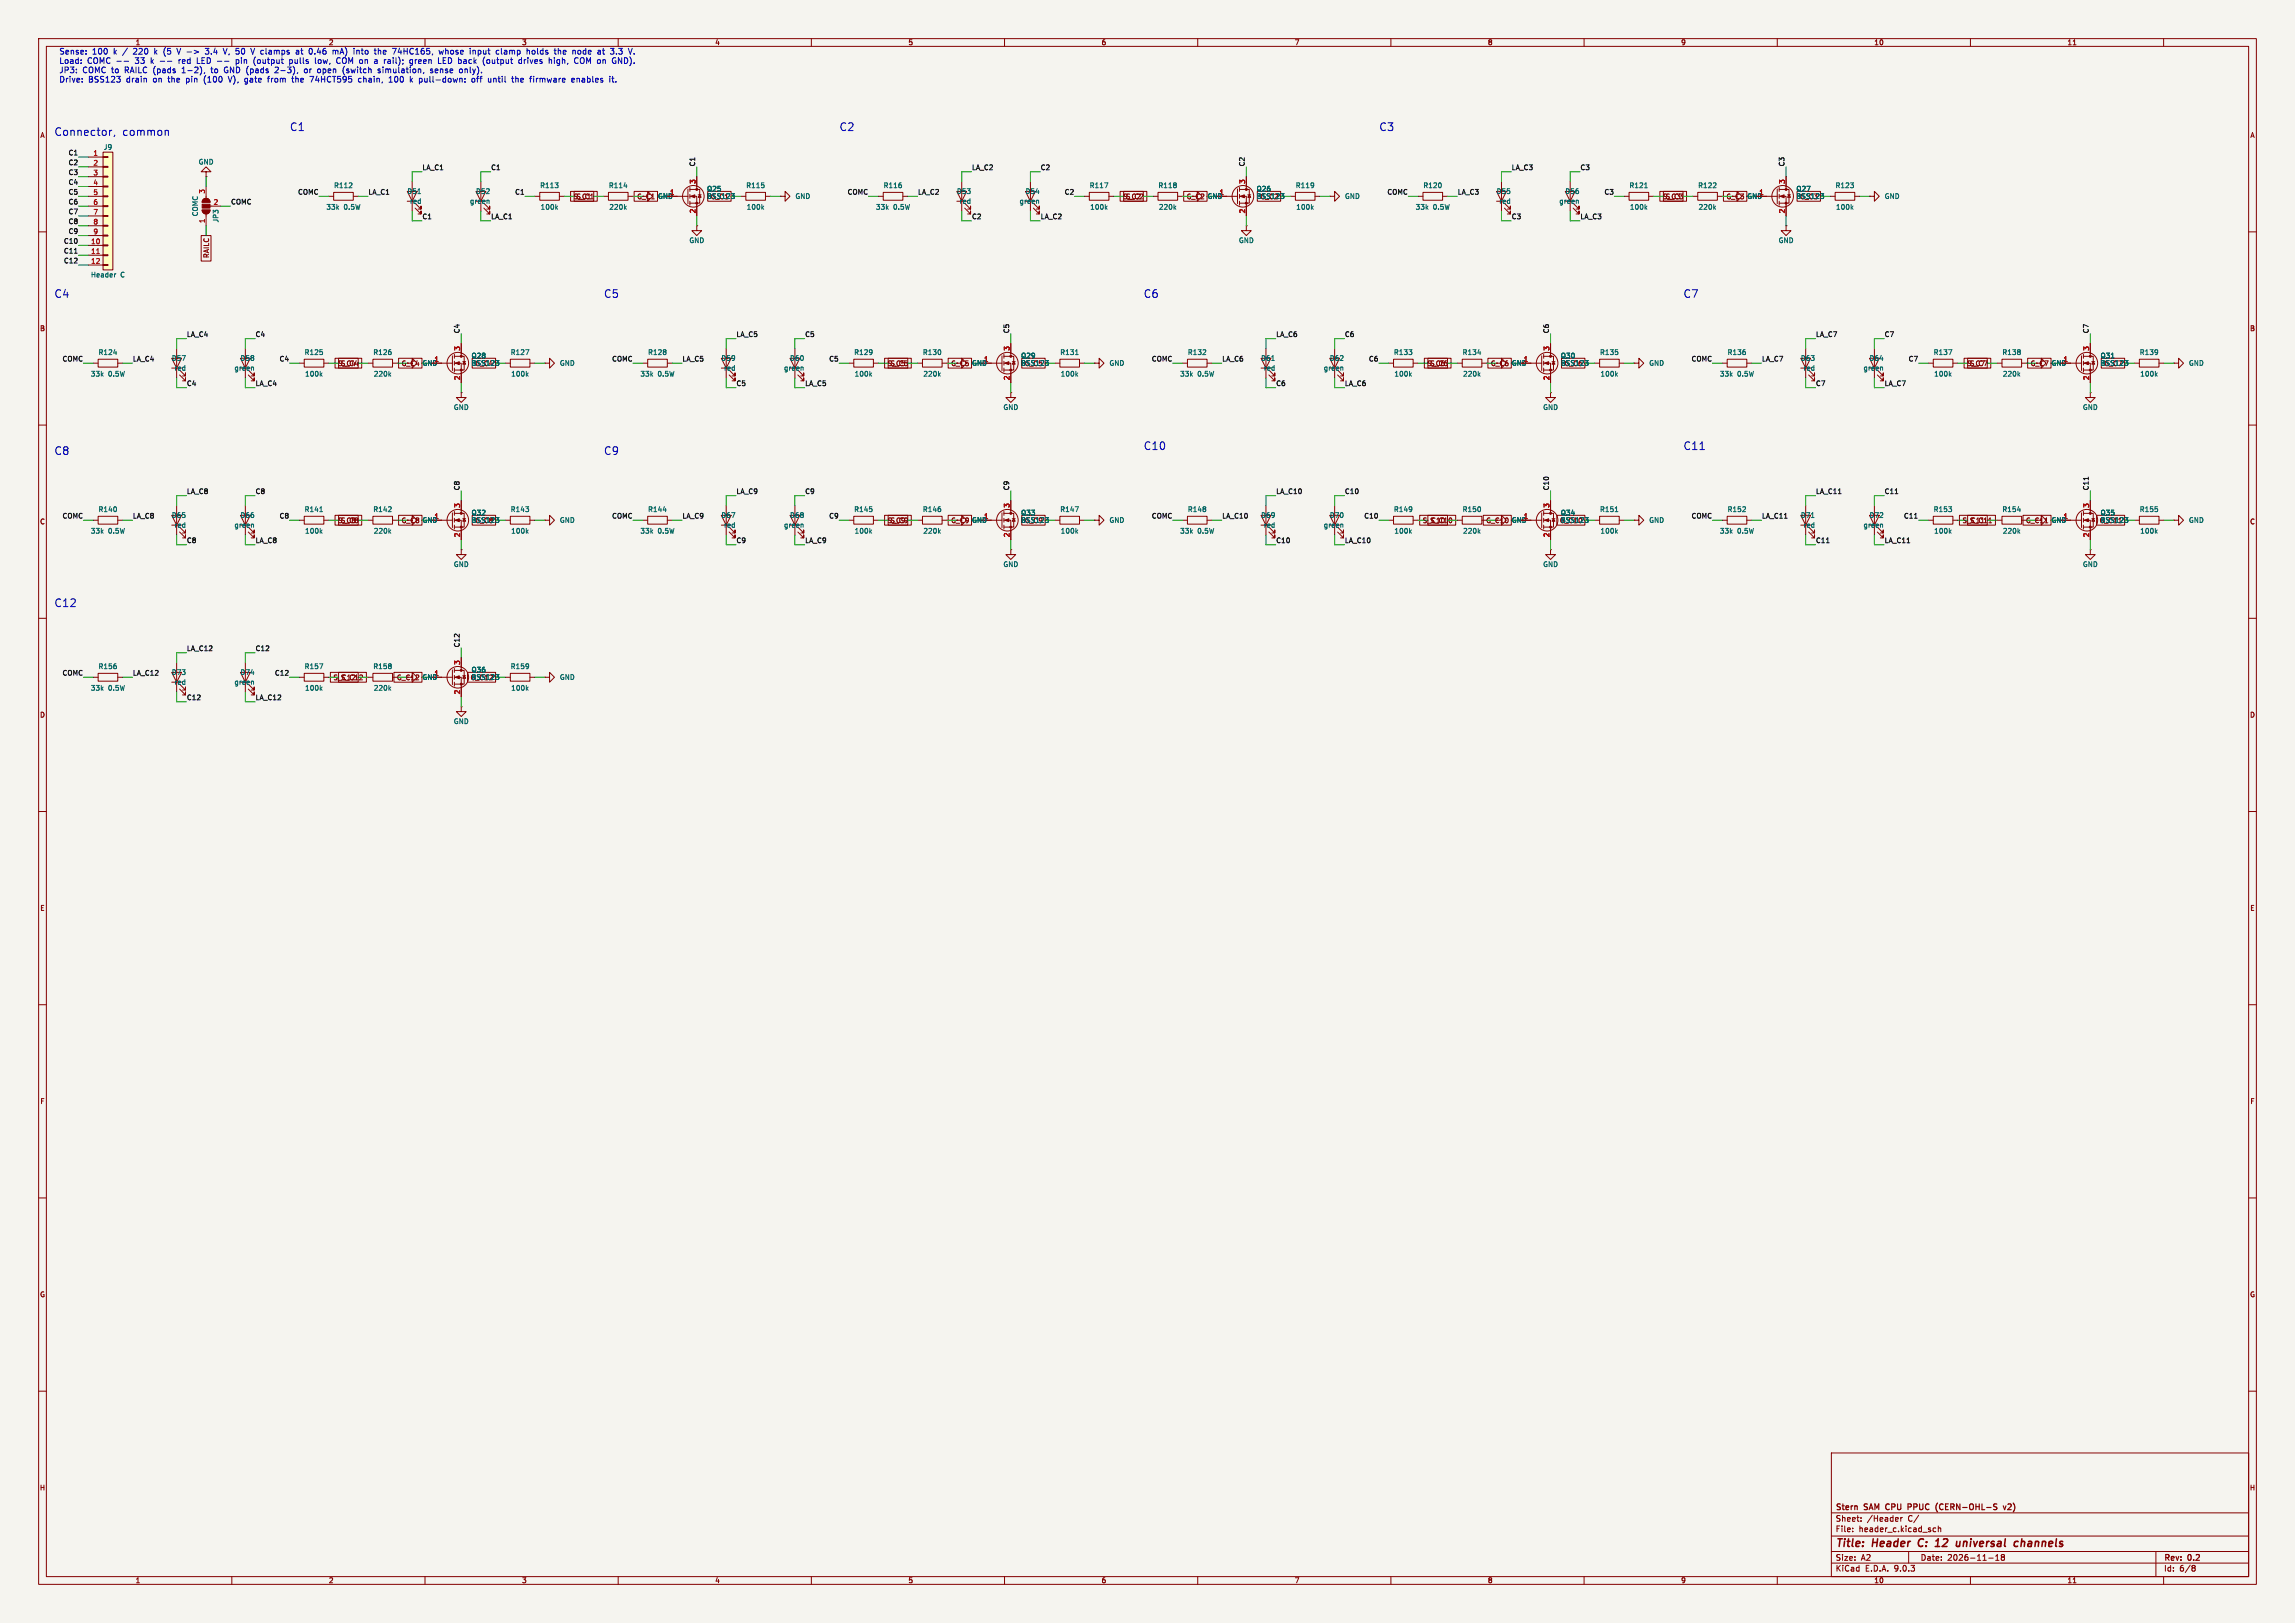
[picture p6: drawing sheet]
<svg xmlns="http://www.w3.org/2000/svg" width="594mm" height="420mm" viewBox="0 0 594 420" stroke-linecap="round" stroke-linejoin="round" font-family="sans-serif">
<defs><g id="words">
<g font-size="2.8" fill="#0000c2">
<text x="14" y="35.3">Connector,</text>
<text x="31.6" y="35.3">common</text>
<text x="74.9" y="34">C1</text>
<text x="217.2" y="34">C2</text>
<text x="356.9" y="34">C3</text>
<text x="14" y="77.2">C4</text>
<text x="156.2" y="77.2">C5</text>
<text x="295.9" y="77.2">C6</text>
<text x="435.6" y="77.2">C7</text>
<text x="14" y="117.9">C8</text>
<text x="156.2" y="117.9">C9</text>
<text x="295.9" y="116.6">C10</text>
<text x="435.6" y="116.6">C11</text>
<text x="14" y="157.2">C12</text>
</g>
<g font-size="2.8" fill="#840000">
<text x="475" y="400.9">Title:</text>
<text x="484.7" y="400.9">Header</text>
<text x="497.4" y="400.9">C:</text>
<text x="502.6" y="400.9">12</text>
<text x="508.8" y="400.9">universal</text>
<text x="524.6" y="400.9">channels</text>
</g>
<g font-size="2.1" fill="#0000c2">
<text x="15.2" y="14.4">Sense:</text>
<text x="15.2" y="16.8">Load:</text>
<text x="22.5" y="16.8">COMC --</text>
<text x="23.8" y="14.4">100</text>
<text x="29.4" y="14.4">k</text>
<text x="31.9" y="14.4">/</text>
<text x="34.8" y="14.4">220</text>
<text x="35.1" y="16.8">33</text>
<text x="39.3" y="16.8">k</text>
<text x="40.4" y="14.4">k</text>
<text x="42.9" y="14.4">(5</text>
<text x="46.6" y="14.4">V -&gt;</text>
<text x="46.8" y="16.8">red</text>
<text x="51.7" y="16.8">LED --</text>
<text x="54.2" y="14.4">3.4</text>
<text x="59.1" y="14.4">V, 50</text>
<text x="62.1" y="16.8">pin</text>
<text x="66.6" y="14.4">V clamps</text>
<text x="66.8" y="16.8">(output</text>
<text x="76.3" y="16.8">pulls</text>
<text x="78.4" y="14.4">at</text>
<text x="82" y="14.4">0.46</text>
<text x="83.1" y="16.8">low,</text>
<text x="88.3" y="14.4">mA)</text>
<text x="88.8" y="16.8">COM on</text>
<text x="93.8" y="14.4">into</text>
<text x="98.9" y="16.8">a</text>
<text x="99.4" y="14.4">the</text>
<text x="101.5" y="16.8">rail);</text>
<text x="104.2" y="14.4">74HC165,</text>
<text x="108.3" y="16.8">green</text>
<text x="115.9" y="16.8">LED back</text>
<text x="116.5" y="14.4">whose</text>
<text x="124.5" y="14.4">input</text>
<text x="127.7" y="16.8">(output</text>
<text x="131.5" y="14.4">clamp</text>
<text x="137.2" y="16.8">drives</text>
<text x="139.6" y="14.4">holds</text>
<text x="145.1" y="16.8">high,</text>
<text x="146.9" y="14.4">the</text>
<text x="151.7" y="14.4">node</text>
<text x="151.9" y="16.8">COM on</text>
<text x="158.4" y="14.4">at</text>
<text x="161.9" y="14.4">3.3</text>
<text x="162" y="16.8">GND).</text>
<text x="15.2" y="19.2">JP3:</text>
<text x="15.2" y="21.7">Drive:</text>
<text x="21.3" y="19.2">COMC to</text>
<text x="22.8" y="21.7">BSS123</text>
<text x="32.4" y="19.2">RAILC (pads</text>
<text x="32.8" y="21.7">drain</text>
<text x="39.8" y="21.7">on</text>
<text x="43.8" y="21.7">the</text>
<text x="47.5" y="19.2">1-2),</text>
<text x="48.6" y="21.7">pin</text>
<text x="53.3" y="21.7">(100</text>
<text x="55.3" y="19.2">to</text>
<text x="58.8" y="19.2">GND (pads</text>
<text x="59.9" y="21.7">V),</text>
<text x="64.2" y="21.7">gate</text>
<text x="70.4" y="21.7">from</text>
<text x="72.2" y="19.2">2-3),</text>
<text x="76.8" y="21.7">the</text>
<text x="80" y="19.2">or</text>
<text x="81.6" y="21.7">74HCT595</text>
<text x="83.5" y="19.2">open</text>
<text x="90.2" y="19.2">(switch</text>
<text x="94.3" y="21.7">chain,</text>
<text x="99.5" y="19.2">simulation,</text>
<text x="102.4" y="21.7">100</text>
<text x="107.9" y="21.7">k</text>
<text x="110.5" y="21.7">pull-down:</text>
<text x="113.2" y="19.2">sense</text>
<text x="120.9" y="19.2">only).</text>
<text x="124.3" y="21.7">off</text>
<text x="128.6" y="21.7">until</text>
<text x="135" y="21.7">the</text>
<text x="139.8" y="21.7">firmware</text>
<text x="150.7" y="21.7">enables</text>
</g>
<g font-size="2.1" fill="#840000">
<text x="475" y="394">Sheet:</text>
<text x="475" y="391.2">Stern</text>
<text x="482.6" y="391.2">SAM</text>
<text x="483.2" y="394">/Header</text>
<text x="488.8" y="391.2">CPU</text>
<text x="493.9" y="394">C/</text>
<text x="495.1" y="391.2">PPUC</text>
<text x="502.9" y="391.2">(CERN-OHL-S</text>
<text x="521.1" y="391.2">v2)</text>
<text x="475" y="396.7">File:</text>
<text x="481.1" y="396.7">header_c.kicad_sch</text>
<text x="475" y="406.9">KiCad</text>
<text x="475" y="404.1">Size:</text>
<text x="481.7" y="404.1">A2</text>
<text x="482.7" y="406.9">E.D.A.</text>
<text x="490.3" y="406.9">9.0.3</text>
<text x="497" y="404.1">Date:</text>
<text x="504" y="404.1">2026-11-18</text>
<text x="560" y="404.3">Rev:</text>
<text x="560" y="406.9">Id:</text>
<text x="564.1" y="406.9">6/8</text>
<text x="566.4" y="404.3">0.2</text>
</g>
<g font-size="1.8" fill="#840000">
<text x="35" y="11.9">1</text>
<text x="85" y="11.9">2</text>
<text x="135" y="11.9">3</text>
<text x="185" y="11.9">4</text>
<text x="235" y="11.9">5</text>
<text x="285" y="11.9">6</text>
<text x="335" y="11.9">7</text>
<text x="385" y="11.9">8</text>
<text x="435" y="11.9">9</text>
<text x="485" y="11.9">10</text>
<text x="535" y="11.9">11</text>
<text x="10.3" y="35.9">A</text>
<text x="582.3" y="35.9">A</text>
<text x="148.3" y="51.8">S_C1</text>
<text x="149.1" y="51.8">S_C1</text>
<text x="164.8" y="51.8">G_C1 GND</text>
<text x="290.6" y="51.8">S_C2</text>
<text x="291.3" y="51.8">S_C2</text>
<text x="307" y="51.8">G_C2 GND</text>
<text x="431" y="51.8">S_C3</text>
<text x="446.7" y="51.8">G_C3 GND</text>
<text x="54.3" y="66.9" transform="rotate(-90 54.3 66.9)">RAILC</text>
<text x="10.3" y="85.9">B</text>
<text x="582.3" y="85.9">B</text>
<text x="88.1" y="94.9">S_C4</text>
<text x="103.8" y="94.9">G_C4 GND</text>
<text x="229.6" y="94.9">S_C5</text>
<text x="246.1" y="94.9">G_C5 GND</text>
<text x="369.3" y="94.9">S_C6</text>
<text x="370" y="94.9">S_C6</text>
<text x="385.8" y="94.9">G_C6 GND</text>
<text x="509" y="94.9">S_C7</text>
<text x="525.5" y="94.9">G_C7 GND</text>
<text x="10.3" y="135.9">C</text>
<text x="87.4" y="135.6">S_C8</text>
<text x="103.8" y="135.6">G_C8 GND</text>
<text x="229.6" y="135.6">S_C9</text>
<text x="246.1" y="135.6">G_C9 GND</text>
<text x="370" y="135.6">S_C10</text>
<text x="384.6" y="135.6">G_C10 GND</text>
<text x="509.7" y="135.6">S_C11</text>
<text x="524.3" y="135.6">G_C11 GND</text>
<text x="582.3" y="135.9">C</text>
<text x="88.1" y="176.2">S_C12</text>
<text x="102.6" y="176.2">G_C12 GND</text>
<text x="10.3" y="185.9">D</text>
<text x="582.3" y="185.9">D</text>
<text x="10.3" y="235.9">E</text>
<text x="582.3" y="235.9">E</text>
<text x="10.3" y="285.9">F</text>
<text x="582.3" y="285.9">F</text>
<text x="10.3" y="335.9">G</text>
<text x="582.3" y="335.9">G</text>
<text x="10.2" y="385.9">H</text>
<text x="582.2" y="385.9">H</text>
<text x="35" y="409.9">1</text>
<text x="85" y="409.9">2</text>
<text x="135" y="409.9">3</text>
<text x="185" y="409.9">4</text>
<text x="235" y="409.9">5</text>
<text x="285" y="409.9">6</text>
<text x="335" y="409.9">7</text>
<text x="385" y="409.9">8</text>
<text x="435" y="409.9">9</text>
<text x="485" y="409.9">10</text>
<text x="535" y="409.9">11</text>
</g>
<g font-size="1.8" fill="#0f0f0f">
<text x="17.6" y="40.3">C1</text>
<text x="17.6" y="47.9">C4</text>
<text x="17.6" y="45.4">C3</text>
<text x="17.6" y="42.8">C2</text>
<text x="109.2" y="44.1">LA_C1</text>
<text x="127" y="44.1">C1</text>
<text x="180" y="43.2" transform="rotate(-90 180 43.2)">C1</text>
<text x="251.5" y="44.1">LA_C2</text>
<text x="269.2" y="44.1">C2</text>
<text x="322.2" y="43.2" transform="rotate(-90 322.2 43.2)">C2</text>
<text x="391.2" y="44.1">LA_C3</text>
<text x="408.9" y="44.1">C3</text>
<text x="461.9" y="43.2" transform="rotate(-90 461.9 43.2)">C3</text>
<text x="17.6" y="50.5">C5</text>
<text x="17.6" y="53">C6</text>
<text x="59.7" y="53">COMC</text>
<text x="77" y="50.5">COMC</text>
<text x="95.2" y="50.5">LA_C1</text>
<text x="133.2" y="50.5">C1</text>
<text x="219.3" y="50.5">COMC</text>
<text x="237.5" y="50.5">LA_C2</text>
<text x="275.4" y="50.5">C2</text>
<text x="359" y="50.5">COMC</text>
<text x="377.2" y="50.5">LA_C3</text>
<text x="415.1" y="50.5">C3</text>
<text x="17.6" y="58.1">C8</text>
<text x="17.6" y="55.5">C7</text>
<text x="109.2" y="56.8">C1</text>
<text x="127" y="56.8">LA_C1</text>
<text x="251.5" y="56.8">C2</text>
<text x="269.2" y="56.8">LA_C2</text>
<text x="391.2" y="56.8">C3</text>
<text x="408.9" y="56.8">LA_C3</text>
<text x="16.4" y="65.7">C11</text>
<text x="16.4" y="63.2">C10</text>
<text x="17.6" y="60.6">C9</text>
<text x="16.4" y="68.2">C12</text>
<text x="48.3" y="87.3">LA_C4</text>
<text x="66" y="87.3">C4</text>
<text x="119" y="86.4" transform="rotate(-90 119 86.4)">C4</text>
<text x="190.5" y="87.3">LA_C5</text>
<text x="208.3" y="87.3">C5</text>
<text x="261.3" y="86.4" transform="rotate(-90 261.3 86.4)">C5</text>
<text x="330.2" y="87.3">LA_C6</text>
<text x="348" y="87.3">C6</text>
<text x="401" y="86.4" transform="rotate(-90 401 86.4)">C6</text>
<text x="469.9" y="87.3">LA_C7</text>
<text x="487.7" y="87.3">C7</text>
<text x="540.7" y="86.4" transform="rotate(-90 540.7 86.4)">C7</text>
<text x="16.1" y="93.6">COMC</text>
<text x="34.3" y="93.6">LA_C4</text>
<text x="72.2" y="93.6">C4</text>
<text x="158.3" y="93.6">COMC</text>
<text x="176.5" y="93.6">LA_C5</text>
<text x="214.5" y="93.6">C5</text>
<text x="298" y="93.6">COMC</text>
<text x="316.2" y="93.6">LA_C6</text>
<text x="354.2" y="93.6">C6</text>
<text x="437.7" y="93.6">COMC</text>
<text x="455.9" y="93.6">LA_C7</text>
<text x="493.9" y="93.6">C7</text>
<text x="48.3" y="100">C4</text>
<text x="66" y="100">LA_C4</text>
<text x="190.5" y="100">C5</text>
<text x="208.3" y="100">LA_C5</text>
<text x="330.2" y="100">C6</text>
<text x="348" y="100">LA_C6</text>
<text x="469.9" y="100">C7</text>
<text x="487.7" y="100">LA_C7</text>
<text x="48.3" y="127.9">LA_C8</text>
<text x="66" y="127.9">C8</text>
<text x="119" y="127" transform="rotate(-90 119 127)">C8</text>
<text x="190.5" y="127.9">LA_C9</text>
<text x="208.3" y="127.9">C9</text>
<text x="261.3" y="127" transform="rotate(-90 261.3 127)">C9</text>
<text x="330.2" y="127.9">LA_C10</text>
<text x="348" y="127.9">C10</text>
<text x="401" y="127" transform="rotate(-90 401 127)">C10</text>
<text x="469.9" y="127.9">LA_C11</text>
<text x="487.7" y="127.9">C11</text>
<text x="540.7" y="127" transform="rotate(-90 540.7 127)">C11</text>
<text x="16.1" y="134.3">COMC</text>
<text x="34.3" y="134.3">LA_C8</text>
<text x="72.2" y="134.3">C8</text>
<text x="158.3" y="134.3">COMC</text>
<text x="176.5" y="134.3">LA_C9</text>
<text x="214.5" y="134.3">C9</text>
<text x="298" y="134.3">COMC</text>
<text x="316.2" y="134.3">LA_C10</text>
<text x="353" y="134.3">C10</text>
<text x="437.7" y="134.3">COMC</text>
<text x="455.9" y="134.3">LA_C11</text>
<text x="492.7" y="134.3">C11</text>
<text x="48.3" y="140.6">C8</text>
<text x="66" y="140.6">LA_C8</text>
<text x="190.5" y="140.6">C9</text>
<text x="208.3" y="140.6">LA_C9</text>
<text x="330.2" y="140.6">C10</text>
<text x="348" y="140.6">LA_C10</text>
<text x="469.9" y="140.6">C11</text>
<text x="487.7" y="140.6">LA_C11</text>
<text x="119" y="167.6" transform="rotate(-90 119 167.6)">C12</text>
<text x="48.3" y="168.6">LA_C12</text>
<text x="66" y="168.6">C12</text>
<text x="16.1" y="174.9">COMC</text>
<text x="34.3" y="174.9">LA_C12</text>
<text x="71" y="174.9">C12</text>
<text x="48.3" y="181.3">C12</text>
<text x="66" y="181.3">LA_C12</text>
</g>
<g font-size="1.8" fill="#a90000">
<text x="24.1" y="40.4">1</text>
<text x="24.1" y="42.9">2</text>
<text x="24.1" y="45.5">3</text>
<text x="180.1" y="47.7" transform="rotate(-90 180.1 47.7)">3</text>
<text x="322.3" y="47.7" transform="rotate(-90 322.3 47.7)">3</text>
<text x="462" y="47.7" transform="rotate(-90 462 47.7)">3</text>
<text x="24.1" y="48">4</text>
<text x="24.1" y="50.5">5</text>
<text x="24.1" y="53.1">6</text>
<text x="53.1" y="50.2" transform="rotate(-90 53.1 50.2)">3</text>
<text x="55.2" y="53.1">2</text>
<text x="173.3" y="50.5">1</text>
<text x="455.2" y="50.5">1</text>
<text x="24.1" y="55.6">7</text>
<text x="24.1" y="58.2">8</text>
<text x="53.1" y="57.9" transform="rotate(-90 53.1 57.9)">1</text>
<text x="180.1" y="55.3" transform="rotate(-90 180.1 55.3)">2</text>
<text x="322.3" y="55.3" transform="rotate(-90 322.3 55.3)">2</text>
<text x="462" y="55.3" transform="rotate(-90 462 55.3)">2</text>
<text x="23.5" y="63.2">10</text>
<text x="23.5" y="65.8">11</text>
<text x="24.1" y="60.7">9</text>
<text x="23.5" y="68.3">12</text>
<text x="112.3" y="93.7">1</text>
<text x="119.1" y="90.9" transform="rotate(-90 119.1 90.9)">3</text>
<text x="261.4" y="90.9" transform="rotate(-90 261.4 90.9)">3</text>
<text x="394.3" y="93.7">1</text>
<text x="401.1" y="90.9" transform="rotate(-90 401.1 90.9)">3</text>
<text x="534" y="93.7">1</text>
<text x="540.8" y="90.9" transform="rotate(-90 540.8 90.9)">3</text>
<text x="119.1" y="98.5" transform="rotate(-90 119.1 98.5)">2</text>
<text x="261.4" y="98.5" transform="rotate(-90 261.4 98.5)">2</text>
<text x="401.1" y="98.5" transform="rotate(-90 401.1 98.5)">2</text>
<text x="540.8" y="98.5" transform="rotate(-90 540.8 98.5)">2</text>
<text x="119.1" y="131.5" transform="rotate(-90 119.1 131.5)">3</text>
<text x="261.4" y="131.5" transform="rotate(-90 261.4 131.5)">3</text>
<text x="401.1" y="131.5" transform="rotate(-90 401.1 131.5)">3</text>
<text x="540.8" y="131.5" transform="rotate(-90 540.8 131.5)">3</text>
<text x="394.3" y="134.4">1</text>
<text x="119.1" y="139.1" transform="rotate(-90 119.1 139.1)">2</text>
<text x="261.4" y="139.1" transform="rotate(-90 261.4 139.1)">2</text>
<text x="401.1" y="139.1" transform="rotate(-90 401.1 139.1)">2</text>
<text x="540.8" y="139.1" transform="rotate(-90 540.8 139.1)">2</text>
<text x="119.1" y="172.2" transform="rotate(-90 119.1 172.2)">3</text>
<text x="119.1" y="179.8" transform="rotate(-90 119.1 179.8)">2</text>
</g>
<g font-size="1.8" fill="#006464">
<text x="26.7" y="39">J9</text>
<text x="51.3" y="42.8">GND</text>
<text x="86.3" y="48.9">R112</text>
<text x="105.3" y="50.4">D51</text>
<text x="106" y="52.9">red</text>
<text x="121.5" y="52.9">green</text>
<text x="123.1" y="50.4">D52</text>
<text x="139.7" y="48.9">R113</text>
<text x="157.5" y="48.9">R114</text>
<text x="170.2" y="51.7">GND</text>
<text x="182.9" y="49.8">Q25</text>
<text x="182.9" y="51.7">BSS123</text>
<text x="183.8" y="51.8">G_C1</text>
<text x="193" y="48.9">R115</text>
<text x="205.7" y="51.7">GND</text>
<text x="228.6" y="48.9">R116</text>
<text x="247.6" y="50.4">D53</text>
<text x="248.2" y="52.9">red</text>
<text x="263.8" y="52.9">green</text>
<text x="265.3" y="50.4">D54</text>
<text x="281.9" y="48.9">R117</text>
<text x="299.7" y="48.9">R118</text>
<text x="312.4" y="51.7">GND</text>
<text x="315.5" y="50.5">1</text>
<text x="325.1" y="49.8">Q26</text>
<text x="325.1" y="51.7">BSS123</text>
<text x="326.1" y="51.8">G_C2</text>
<text x="335.3" y="48.9">R119</text>
<text x="348" y="51.7">GND</text>
<text x="368.3" y="48.9">R120</text>
<text x="387.3" y="50.4">D55</text>
<text x="387.9" y="52.9">red</text>
<text x="403.5" y="52.9">green</text>
<text x="405" y="50.4">D56</text>
<text x="421.6" y="48.9">R121</text>
<text x="439.4" y="48.9">R122</text>
<text x="452.1" y="51.7">GND</text>
<text x="464.8" y="49.8">Q27</text>
<text x="464.8" y="51.7">BSS123</text>
<text x="465.8" y="51.8">G_C3</text>
<text x="475" y="48.9">R123</text>
<text x="487.7" y="51.7">GND</text>
<text x="51.4" y="56.1" transform="rotate(-90 51.4 56.1)">COMC</text>
<text x="56.7" y="57.7" transform="rotate(-90 56.7 57.7)">JP3</text>
<text x="84.4" y="54.5">33k</text>
<text x="89" y="54.5">0.5W</text>
<text x="139.8" y="54.5">100k</text>
<text x="157.6" y="54.5">220k</text>
<text x="193.2" y="54.5">100k</text>
<text x="226.6" y="54.5">33k</text>
<text x="231.2" y="54.5">0.5W</text>
<text x="282.1" y="54.5">100k</text>
<text x="299.8" y="54.5">220k</text>
<text x="335.4" y="54.5">100k</text>
<text x="366.3" y="54.5">33k</text>
<text x="370.9" y="54.5">0.5W</text>
<text x="421.8" y="54.5">100k</text>
<text x="439.5" y="54.5">220k</text>
<text x="475.1" y="54.5">100k</text>
<text x="178.3" y="63.1">GND</text>
<text x="320.5" y="63.1">GND</text>
<text x="460.2" y="63.1">GND</text>
<text x="23.4" y="72">Header</text>
<text x="31.2" y="72">C</text>
<text x="25.4" y="92">R124</text>
<text x="44.4" y="93.6">D57</text>
<text x="62.1" y="93.6">D58</text>
<text x="78.7" y="92">R125</text>
<text x="96.5" y="92">R126</text>
<text x="109.2" y="94.8">GND</text>
<text x="121.9" y="92.9">Q28</text>
<text x="121.9" y="94.8">BSS123</text>
<text x="122.9" y="94.9">G_C4</text>
<text x="132.1" y="92">R127</text>
<text x="144.8" y="94.8">GND</text>
<text x="167.6" y="92">R128</text>
<text x="186.6" y="93.6">D59</text>
<text x="204.4" y="93.6">D60</text>
<text x="221" y="92">R129</text>
<text x="238.7" y="92">R130</text>
<text x="251.5" y="94.8">GND</text>
<text x="254.6" y="93.7">1</text>
<text x="264.2" y="92.9">Q29</text>
<text x="264.2" y="94.8">BSS123</text>
<text x="265.1" y="94.9">G_C5</text>
<text x="274.3" y="92">R131</text>
<text x="287" y="94.8">GND</text>
<text x="307.3" y="92">R132</text>
<text x="326.3" y="93.6">D61</text>
<text x="344.1" y="93.6">D62</text>
<text x="360.7" y="92">R133</text>
<text x="378.4" y="92">R134</text>
<text x="391.2" y="94.8">GND</text>
<text x="403.9" y="92.9">Q30</text>
<text x="403.9" y="94.8">BSS123</text>
<text x="404.8" y="94.9">G_C6</text>
<text x="414" y="92">R135</text>
<text x="426.7" y="94.8">GND</text>
<text x="447" y="92">R136</text>
<text x="466" y="93.6">D63</text>
<text x="483.8" y="93.6">D64</text>
<text x="500.4" y="92">R137</text>
<text x="518.1" y="92">R138</text>
<text x="530.9" y="94.8">GND</text>
<text x="543.6" y="92.9">Q31</text>
<text x="543.6" y="94.8">BSS123</text>
<text x="544.5" y="94.9">G_C7</text>
<text x="553.7" y="92">R139</text>
<text x="566.4" y="94.8">GND</text>
<text x="23.4" y="97.6">33k</text>
<text x="28" y="97.6">0.5W</text>
<text x="45" y="96.1">red</text>
<text x="60.6" y="96.1">green</text>
<text x="78.9" y="97.6">100k</text>
<text x="96.6" y="97.6">220k</text>
<text x="132.2" y="97.6">100k</text>
<text x="165.6" y="97.6">33k</text>
<text x="170.3" y="97.6">0.5W</text>
<text x="187.3" y="96.1">red</text>
<text x="202.8" y="96.1">green</text>
<text x="221.1" y="97.6">100k</text>
<text x="238.9" y="97.6">220k</text>
<text x="274.4" y="97.6">100k</text>
<text x="305.3" y="97.6">33k</text>
<text x="310" y="97.6">0.5W</text>
<text x="327" y="96.1">red</text>
<text x="342.5" y="96.1">green</text>
<text x="360.8" y="97.6">100k</text>
<text x="378.6" y="97.6">220k</text>
<text x="414.1" y="97.6">100k</text>
<text x="445" y="97.6">33k</text>
<text x="449.7" y="97.6">0.5W</text>
<text x="466.7" y="96.1">red</text>
<text x="482.2" y="96.1">green</text>
<text x="500.5" y="97.6">100k</text>
<text x="518.3" y="97.6">220k</text>
<text x="553.8" y="97.6">100k</text>
<text x="117.3" y="106.3">GND</text>
<text x="259.6" y="106.3">GND</text>
<text x="399.3" y="106.3">GND</text>
<text x="539" y="106.3">GND</text>
<text x="25.4" y="132.7">R140</text>
<text x="44.4" y="134.2">D65</text>
<text x="45" y="136.8">red</text>
<text x="60.6" y="136.8">green</text>
<text x="62.1" y="134.2">D66</text>
<text x="78.7" y="132.7">R141</text>
<text x="96.5" y="132.7">R142</text>
<text x="109.2" y="135.5">GND</text>
<text x="112.3" y="134.4">1</text>
<text x="121.9" y="133.6">Q32</text>
<text x="121.9" y="135.5">BSS123</text>
<text x="122.9" y="135.6">G_C8</text>
<text x="132.1" y="132.7">R143</text>
<text x="144.8" y="135.5">GND</text>
<text x="167.6" y="132.7">R144</text>
<text x="186.6" y="134.2">D67</text>
<text x="187.3" y="136.8">red</text>
<text x="202.8" y="136.8">green</text>
<text x="204.4" y="134.2">D68</text>
<text x="221" y="132.7">R145</text>
<text x="238.7" y="132.7">R146</text>
<text x="251.5" y="135.5">GND</text>
<text x="254.6" y="134.4">1</text>
<text x="264.2" y="133.6">Q33</text>
<text x="264.2" y="135.5">BSS123</text>
<text x="265.1" y="135.6">G_C9</text>
<text x="274.3" y="132.7">R147</text>
<text x="287" y="135.5">GND</text>
<text x="307.3" y="132.7">R148</text>
<text x="326.3" y="134.2">D69</text>
<text x="327" y="136.8">red</text>
<text x="342.5" y="136.8">green</text>
<text x="344.1" y="134.2">D70</text>
<text x="360.7" y="132.7">R149</text>
<text x="378.4" y="132.7">R150</text>
<text x="391.2" y="135.5">GND</text>
<text x="403.6" y="135.6">G_C10</text>
<text x="403.9" y="133.6">Q34</text>
<text x="403.9" y="135.5">BSS123</text>
<text x="414" y="132.7">R151</text>
<text x="426.7" y="135.5">GND</text>
<text x="447" y="132.7">R152</text>
<text x="466" y="134.2">D71</text>
<text x="466.7" y="136.8">red</text>
<text x="482.2" y="136.8">green</text>
<text x="483.8" y="134.2">D72</text>
<text x="500.4" y="132.7">R153</text>
<text x="518.1" y="132.7">R154</text>
<text x="530.9" y="135.5">GND</text>
<text x="534" y="134.4">1</text>
<text x="543.3" y="135.6">G_C11</text>
<text x="543.6" y="133.6">Q35</text>
<text x="543.6" y="135.5">BSS123</text>
<text x="553.7" y="132.7">R155</text>
<text x="566.4" y="135.5">GND</text>
<text x="23.4" y="138.3">33k</text>
<text x="28" y="138.3">0.5W</text>
<text x="78.9" y="138.3">100k</text>
<text x="96.6" y="138.3">220k</text>
<text x="132.2" y="138.3">100k</text>
<text x="165.6" y="138.3">33k</text>
<text x="170.3" y="138.3">0.5W</text>
<text x="221.1" y="138.3">100k</text>
<text x="238.9" y="138.3">220k</text>
<text x="274.4" y="138.3">100k</text>
<text x="305.3" y="138.3">33k</text>
<text x="310" y="138.3">0.5W</text>
<text x="360.8" y="138.3">100k</text>
<text x="378.6" y="138.3">220k</text>
<text x="414.1" y="138.3">100k</text>
<text x="445" y="138.3">33k</text>
<text x="449.7" y="138.3">0.5W</text>
<text x="500.5" y="138.3">100k</text>
<text x="518.3" y="138.3">220k</text>
<text x="553.8" y="138.3">100k</text>
<text x="117.3" y="146.9">GND</text>
<text x="259.6" y="146.9">GND</text>
<text x="399.3" y="146.9">GND</text>
<text x="539" y="146.9">GND</text>
<text x="25.4" y="173.3">R156</text>
<text x="78.7" y="173.3">R157</text>
<text x="96.5" y="173.3">R158</text>
<text x="132.1" y="173.3">R159</text>
<text x="23.4" y="178.9">33k</text>
<text x="28" y="178.9">0.5W</text>
<text x="44.4" y="174.9">D73</text>
<text x="45" y="177.4">red</text>
<text x="60.6" y="177.4">green</text>
<text x="62.1" y="174.9">D74</text>
<text x="78.9" y="178.9">100k</text>
<text x="96.6" y="178.9">220k</text>
<text x="109.2" y="176.1">GND</text>
<text x="112.3" y="175">1</text>
<text x="121.7" y="176.2">G_C12</text>
<text x="121.9" y="174.2">Q36</text>
<text x="121.9" y="176.1">BSS123</text>
<text x="132.2" y="178.9">100k</text>
<text x="144.8" y="176.1">GND</text>
<text x="117.3" y="187.6">GND</text>
</g>
</g></defs>
<path d="M0 0h594v420h-594z" fill="#f5f4ef" stroke="#f5f4ef" stroke-width=".26"/>
<g fill="none" stroke="#840000" stroke-width=".26">
<path d="M10 10h574v400h-574zM12 12h570v396h-570zM60 10v2M110 10v2M160 10v2M210 10v2M260 10v2M310 10v2M360 10v2M410 10v2M460 10v2M510 10v2"/>
<path d="M536.6 11.6h.7M560 10v2M52.3 54.4h2.1a1.02 1.02 0 0 1-1.1 1 1.02 1.02 0 0 1-1-1zM52.6 51.6a1.02 1.02 0 0 1 1.1-.2 1.02 1.02 0 0 1 .7 .9h-2.1zM53.3 44.5h1.3l-1.3-1.3-1.2 1.3h1.2v1.2M53.3 45.7h.1M53.3 48.3v3M53.3 55.4v3M54.4 53.3h2.7M85.1 50.8h1.3M86.4 49.8h5v2h-5zM91.4 50.8h1.3"/>
<path d="M105.4 49.5h2.5l-1.2 2.6zM105.4 52.1h2.5M106.7 47v7.6M107.4 53.8l1.6 1.6v-.8v.8h-.8M107.4 52.6l1.6 1.5v-.8v.8h-.8M123.2 49.5h2.5l-1.2 2.6zM124.5 47v7.6M125.2 53.8l1.5 1.6v-.8v.8h-.7M125.2 52.6l1.5 1.5v-.8v.8h-.7M172.7 50.8h5.4M178.1 48.9v3.8M178.6 49h2.5v3.6h-2.5"/>
<path d="M178.6 50.8h1.7v5.1M178.6 48.5v1M178.6 50.3v1M178.6 52.1v1M180.3 58.4v1.3h1.3l-1.3 1.3-1.2-1.3h1.2M180.3 58.4h.1M180.3 45.7v3.3M180.7 50.4h.8M181.1 50.4l.4 .7h-.8zM191.8 50.8h1.2M193 49.8h5.1v2h-5.1zM198.1 50.8h1.3"/>
<path d="M201.9 50.8h1.3v-1.3l1.3 1.3-1.3 1.3v-1.3M201.9 50.8h.1M227.3 50.8h1.3M228.6 49.8h5.1v2h-5.1zM233.7 50.8h1.2M247.6 49.5h2.6l-1.3 2.6zM247.6 52.1h2.6M248.9 47v7.6M249.7 53.8l1.5 1.6v-.8v.8h-.8M249.7 52.6l1.5 1.5v-.8v.8h-.8M265.4 49.5h2.6l-1.3 2.6zM266.7 47v7.6"/>
<path d="M267.5 53.8l1.5 1.6v-.8v.8h-.8M267.5 52.6l1.5 1.5v-.8v.8h-.8M280.7 50.8h1.2M281.9 49.8h5.1v2h-5.1zM287 50.8h1.3M298.4 50.8h1.3M299.7 49.8h5.1v2h-5.1zM304.8 50.8h1.3M308.6 50.8h1.3v-1.3l1.2 1.3-1.2 1.3v-1.3M315 50.8h5.3M320.3 48.9v3.8M320.8 49h2.5v3.6h-2.5"/>
<path d="M320.8 50.8h1.8v5.1M320.8 48.5v1M320.8 50.3v1M320.8 52.1v1M322.6 58.4v1.3h1.2l-1.2 1.3-1.3-1.3h1.3M322.6 58.4h.1M322.6 45.7v3.3M323 50.4h.7M323.3 50.4l.4 .7h-.7zM334 50.8h1.3M335.3 49.8h5.1v2h-5.1zM340.4 50.8h1.2"/>
<path d="M344.2 50.8h1.2v-1.3l1.3 1.3-1.3 1.3v-1.3M344.2 50.8h.1M367 50.8h1.3M368.3 49.8h5.1v2h-5.1zM373.4 50.8h1.2M387.3 49.5h2.6l-1.3 2.6zM387.3 52.1h2.6M388.6 47v7.6M389.4 53.8l1.5 1.6v-.8v.8h-.8M389.4 52.6l1.5 1.5v-.8v.8h-.8M10 60h2M582 60h2"/>
<path d="M24.1 94h1.3M25.4 93h5.1v2h-5.1zM30.5 94h1.2M44.4 92.7h2.6l-1.3 2.6zM44.4 95.3h2.6M45.7 90.2v7.6M46.5 97l1.5 1.6v-.8v.8h-.8M46.5 95.8l1.5 1.5v-.8v.8h-.8M62.2 92.7h2.6l-1.3 2.6zM63.5 90.2v7.6M64.3 97l1.5 1.6v-.8v.8h-.8M64.3 95.8l1.5 1.5v-.8v.8h-.8"/>
<path d="M77.5 94h1.2M78.7 93h5.1v2h-5.1zM83.8 94h1.3M95.2 94h1.3M96.5 93h5.1v2h-5.1zM101.6 94h1.3M105.4 94h1.3v-1.3l1.2 1.3-1.2 1.3v-1.3M111.8 94h5.3M117.1 92.1v3.8M117.6 92.2h2.5v3.6h-2.5M117.6 94h1.8v5.1M117.6 91.7v1"/>
<path d="M117.6 93.5v1M117.6 95.3v1M119.4 88.9v3.3M119.8 93.6h.7M120.1 93.6l.4 .6h-.7zM130.8 94h1.3M132.1 93h5.1v2h-5.1zM137.2 94h1.2M141 94h1.2v-1.3l1.3 1.3-1.3 1.3v-1.3M141 94h.1M166.4 94h1.2M167.6 93h5.1v2h-5.1z"/>
<path d="M172.7 94h1.3M186.7 92.7h2.5l-1.2 2.6zM186.7 95.3h2.5M188 90.2v7.6M188.7 97l1.5 1.6v-.8v.8h-.7M188.7 95.8l1.5 1.5v-.8v.8h-.7M204.5 92.7h2.5l-1.3 2.6zM205.7 90.2v7.6M206.5 97l1.5 1.6v-.8v.8h-.7M206.5 95.8l1.5 1.5v-.8v.8h-.7M219.7 94h1.3M221 93h5.1v2h-5.1z"/>
<path d="M226.1 94h1.2M237.5 94h1.3M238.8 93h5v2h-5zM243.8 94h1.3M283.2 94h1.3v-1.3l1.2 1.3-1.2 1.3v-1.3M283.2 94h.1M306.1 94h1.2M307.3 93h5.1v2h-5.1zM312.4 94h1.3M326.4 92.7h2.5l-1.2 2.6zM326.4 95.3h2.5M327.7 90.2v7.6"/>
<path d="M328.4 97l1.5 1.6v-.8v.8h-.7M328.4 95.8l1.5 1.5v-.8v.8h-.7M344.2 92.7h2.5l-1.3 2.6zM345.4 90.2v7.6M346.2 97l1.5 1.6v-.8v.8h-.7M346.2 95.8l1.5 1.5v-.8v.8h-.7M359.4 94h1.3M360.7 93h5.1v2h-5.1zM365.8 94h1.2M377.2 94h1.3M378.5 93h5v2h-5zM383.5 94h1.3"/>
<path d="M387.3 94h1.3v-1.3l1.3 1.3-1.3 1.3v-1.3M393.7 94h5.3M399 92.1v3.8M399.5 92.2h2.6v3.6h-2.6M399.5 94h1.8v5.1M399.5 91.7v1M399.5 93.5v1M399.5 95.3v1M401.3 88.9v3.3M401.7 93.6h.8M402.1 93.6l.4 .6h-.8zM412.7 94h1.3"/>
<path d="M414 93h5.1v2h-5.1zM419.1 94h1.3M422.9 94h1.3v-1.3l1.2 1.3-1.2 1.3v-1.3M422.9 94h.1M516.9 94h1.3M518.2 93h5v2h-5zM523.2 94h1.3M527 94h1.3v-1.3l1.3 1.3-1.3 1.3v-1.3M533.4 94h5.3M538.7 92.1v3.8M539.2 92.2h2.6v3.6h-2.6M539.2 94h1.8v5.1"/>
<path d="M539.2 91.7v1M539.2 93.5v1M539.2 95.3v1M541 88.9v3.3M541.4 93.6h.8M541.8 93.6l.4 .6h-.8zM552.4 94h1.3M553.7 93h5.1v2h-5.1zM558.8 94h1.3M562.6 94h1.3v-1.3l1.2 1.3-1.2 1.3v-1.3M562.6 94h.1M10 110h2"/>
<path d="M119.4 101.6v1.3h1.2l-1.2 1.2-1.3-1.2h1.3M119.4 101.6h.1M401.3 101.6v1.3h1.3l-1.3 1.2-1.3-1.2h1.3M401.3 101.6h.1M541 101.6v1.3h1.3l-1.3 1.2-1.3-1.2h1.3M541 101.6h.1M582 110h2M24.1 134.6h1.3M25.4 133.6h5.1v2h-5.1zM30.5 134.6h1.2M44.4 133.4h2.6l-1.3 2.5zM44.4 135.9h2.6"/>
<path d="M45.7 130.8v7.6M46.5 137.7l1.5 1.5v-.8v.8h-.8M46.5 136.4l1.5 1.5v-.7v.7h-.8M62.2 133.4h2.6l-1.3 2.5zM63.5 130.8v7.6M64.3 137.7l1.5 1.5v-.8v.8h-.8M64.3 136.4l1.5 1.5v-.7v.7h-.8M77.5 134.6h1.2M78.7 133.6h5.1v2h-5.1zM83.8 134.6h1.3M95.2 134.6h1.3M96.5 133.6h5.1v2h-5.1z"/>
<path d="M101.6 134.6h1.3M105.4 134.6h1.3v-1.2l1.2 1.2-1.2 1.3v-1.3M111.8 134.6h5.3M117.1 132.7v3.8M117.6 132.8h2.5v3.6h-2.5M117.6 134.6h1.8v5.1M117.6 132.3v1.1M117.6 134.1v1M117.6 135.9v1M119.4 129.5v3.3M119.8 134.2h.7M120.1 134.2l.4 .7h-.7z"/>
<path d="M130.8 134.6h1.3M132.1 133.6h5.1v2h-5.1zM137.2 134.6h1.2M141 134.6h1.2v-1.2l1.3 1.2-1.3 1.3v-1.3M141 134.6h.1M166.4 134.6h1.2M167.6 133.6h5.1v2h-5.1zM172.7 134.6h1.3M186.7 133.4h2.5l-1.2 2.5zM186.7 135.9h2.5M188 130.8v7.6M188.7 137.7l1.5 1.5v-.8v.8h-.7"/>
<path d="M188.7 136.4l1.5 1.5v-.7v.7h-.7M204.5 133.4h2.5l-1.3 2.5zM205.7 130.8v7.6M206.5 137.7l1.5 1.5v-.8v.8h-.7M206.5 136.4l1.5 1.5v-.7v.7h-.7M219.7 134.6h1.3M221 133.6h5.1v2h-5.1zM226.1 134.6h1.2M237.5 134.6h1.3M238.8 133.6h5v2h-5zM243.8 134.6h1.3M254 134.6h5.3"/>
<path d="M259.3 132.7v3.8M259.8 132.8h2.6v3.6h-2.6M259.8 134.6h1.8v5.1M259.8 132.3v1.1M259.8 134.1v1M259.8 135.9v1M261.6 129.5v3.3M262 134.2h.8M262.4 134.2l.4 .7h-.8zM273 134.6h1.3M274.3 133.6h5.1v2h-5.1zM279.4 134.6h1.3"/>
<path d="M283.2 134.6h1.3v-1.2l1.2 1.2-1.2 1.3v-1.3M283.2 134.6h.1M306.1 134.6h1.2M307.3 133.6h5.1v2h-5.1zM312.4 134.6h1.3M326.4 133.4h2.5l-1.2 2.5zM326.4 135.9h2.5M327.7 130.8v7.6M328.4 137.7l1.5 1.5v-.8v.8h-.7M328.4 136.4l1.5 1.5v-.7v.7h-.7M344.2 133.4h2.5l-1.3 2.5zM345.4 130.8v7.6"/>
<path d="M346.2 137.7l1.5 1.5v-.8v.8h-.7M346.2 136.4l1.5 1.5v-.7v.7h-.7M359.4 134.6h1.3M360.7 133.6h5.1v2h-5.1zM365.8 134.6h1.2M377.2 134.6h1.3M378.5 133.6h5v2h-5zM383.5 134.6h1.3M387.3 134.6h1.3v-1.2l1.3 1.2-1.3 1.3v-1.3M412.7 134.6h1.3M414 133.6h5.1v2h-5.1zM419.1 134.6h1.3"/>
<path d="M422.9 134.6h1.3v-1.2l1.2 1.2-1.2 1.3v-1.3M422.9 134.6h.1M516.9 134.6h1.3M518.2 133.6h5v2h-5zM523.2 134.6h1.3M527 134.6h1.3v-1.2l1.3 1.2-1.3 1.3v-1.3M533.4 134.6h5.3M538.7 132.7v3.8M539.2 132.8h2.6v3.6h-2.6M539.2 134.6h1.8v5.1M539.2 132.3v1.1M539.2 134.1v1"/>
<path d="M539.2 135.9v1M541 129.5v3.3M541.4 134.2h.8M541.8 134.2l.4 .7h-.8zM552.4 134.6h1.3M553.7 133.6h5.1v2h-5.1zM558.8 134.6h1.3M562.6 134.6h1.3v-1.2l1.2 1.2-1.2 1.3v-1.3M562.6 134.6h.1M119.4 142.2v1.3h1.2l-1.2 1.3-1.3-1.3h1.3M119.4 142.2h.1M261.6 142.2v1.3h1.3l-1.3 1.3-1.3-1.3h1.3"/>
<path d="M261.6 142.2h.1M541 142.2v1.3h1.3l-1.3 1.3-1.3-1.3h1.3M541 142.2h.1M10 160h2M24.1 175.3h1.3M25.4 174.2h5.1v2.1h-5.1zM30.5 175.3h1.2M44.4 174h2.6l-1.3 2.5zM44.4 176.5h2.6M45.7 171.5v7.6M46.5 178.3l1.5 1.5v-.7v.7h-.8M46.5 177l1.5 1.6v-.8v.8h-.8"/>
<path d="M62.2 174h2.6l-1.3 2.5zM63.5 171.5v7.6M64.3 178.3l1.5 1.5v-.7v.7h-.8M64.3 177l1.5 1.6v-.8v.8h-.8M77.5 175.3h1.2M78.7 174.2h5.1v2.1h-5.1zM83.8 175.3h1.3M95.2 175.3h1.3M96.5 174.2h5.1v2.1h-5.1zM101.6 175.3h1.3M105.4 175.3h1.3v-1.3l1.2 1.3-1.2 1.2v-1.2M111.8 175.3h5.3"/>
<path d="M117.1 173.4v3.8M117.6 173.5h2.5v3.5h-2.5M117.6 175.3h1.8v5M117.6 173v1M117.6 174.8v1M117.6 176.5v1M119.4 170.2v3.3M119.8 174.9h.7M120.1 174.9l.4 .6h-.7zM130.8 175.3h1.3M132.1 174.2h5.1v2.1h-5.1zM137.2 175.3h1.2"/>
<path d="M141 175.3h1.2v-1.3l1.3 1.3-1.3 1.2v-1.2M141 175.3h.1M582 160h2M119.4 182.9v1.3h1.2l-1.2 1.2-1.3-1.2h1.3M119.4 182.9h.1M10 210h2M582 210h2M10 260h2M582 260h2M10 310h2M582 310h2M10 360h2"/>
<path d="M474 376h108v32h-108zM582 360h2M474 397.5h108M474 391.5h108M479.5 396.2v.2M479.5 395.4v.2M481.7 393.5v.2M481.7 392.7v.2M492 392.7v1M492.4 392.7l-.4 .3M501 395.4h-.4l-.3 .3 .2 .6h.5M501.7 395.5l.5-.1 .1 1"/>
<path d="M501.7 394.9v1.5M60 408v2M110 408v2M160 408v2M210 408v2M260 408v2M310 408v2M360 408v2M410 408v2M460 408v2M474 404.5h108M474 401.5h108"/>
<path d="M494 401.5v3M510 408v2M514.7 403.2h1.2M516.5 403.8h.9M516.5 402.7l.5-.4v1.5M518.2 402.9l-.2 .3 .2 .6 .6-.3-.3-.6M518.2 402.9l-.2-.3 .2-.3 .6 .3-.3 .3M518.2 402.9h.3M536.6 409.6h.7M558 401.5v6.5M560 408v2M567.6 405.1l.6 .3-.3 .3"/>
<path d="M567.6 405.7h.3M567.9 405.7l.3 .6-.6 .3"/>
<circle cx="179.5" cy="50.8" r="2.79"/>
<circle cx="321.7" cy="50.8" r="2.79"/>
<circle cx="118.5" cy="94" r="2.79"/>
<circle cx="400.4" cy="94" r="2.79"/>
<circle cx="540.1" cy="94" r="2.79"/>
<circle cx="118.5" cy="134.6" r="2.79"/>
<circle cx="260.7" cy="134.6" r="2.79"/>
<circle cx="540.1" cy="134.6" r="2.79"/>
<circle cx="118.5" cy="175.3" r="2.79"/>
</g>
<path d="M496.8 398.5l-.3 .8 .3 .8M501.3 398.7l.4-.5-.3 2M507.3 398.9l-.1 1.3M522.2 398.9l.2 .1M523.3 398.2l-.2 2M524 399l-.5-.1-.3 .2M500.9 400.2h1.1M507.2 400l-.6 .2M522.2 400.1l-.2 .1" fill="none" stroke="#840000" stroke-width=".4"/>
<path d="M488.2 389.4l-.1 .4 .1 .7M494.6 389.2h-.8v1.5M494.6 389.9l-.8 .1M502.3 389.2l-.3 .6 .3 .8M518.5 389.7l.3 1 .4-1M520.4 389.2l-.7 .1M520.5 389.8l-.9 .9h1" fill="none" stroke="#840000" stroke-width=".3"/>
<g fill="none" stroke="#006464" stroke-width=".26">
<path d="M108.1 50.1h.8M126.5 51.9l.1 .7M189.3 50.1h.8l-.5 .5M189.8 50.6l.3 .2-.3 .6M197.3 53.7l.4 .5M197.7 53.3l-.5 .5M268.8 51.9v.7M285.9 47.3h.8l-.5 1.3M286.2 53.7l.4 .5M286.6 53.3l-.5 .5M304 53.7l.3 .5M304.3 53.3l-.4 .5"/>
<path d="M331.5 50.1h.8l-.4 .5M332.1 50.6l.2 .2-.2 .6M339.5 53.7l.4 .5M339.9 53.3l-.5 .5M29.4 91.3h.8M65.6 95v.8M83 96.9l.4 .5M83.4 96.5l-.5 .5M100.8 96.9l.3 .5M101.1 96.5l-.4 .5M128.3 93.3h.8l-.4 .5M128.9 93.8l.2 .2-.2 .6"/>
<path d="M136 90.5h.9l-.6 1.3M136.3 96.9l.4 .5M136.7 96.5l-.5 .5M207.8 95l.1 .8M225.2 96.9l.4 .5M225.6 96.5l-.5 .5M243 96.9l.4 .5M243.4 96.5l-.5 .5M329.1 93.3h.7M347.5 95l.1 .8M364.9 96.9l.4 .5M365.3 96.5l-.5 .5"/>
<path d="M382.5 91.3h.8M382.7 96.9l.4 .5M383.1 96.5l-.5 .5M410.3 93.3h.7l-.4 .5M410.8 93.8l.2 .2-.2 .6M418.3 96.9l.3 .5M418.6 96.5l-.4 .5M522.4 96.9l.4 .5M522.8 96.5l-.5 .5M550 93.3h.7l-.4 .5M550.5 93.8l.2 .2-.2 .6M558 96.9l.3 .5"/>
<path d="M558.3 96.5l-.4 .5M65.6 135.7v.8M82.8 132.4h.7M83 137.5l.4 .5M83.4 137.1l-.5 .5M100.8 137.5l.3 .5M101.1 137.1l-.4 .5M128.3 133.9h.8l-.4 .5M128.9 134.4l.2 .3-.2 .5M136.3 137.5l.4 .5M136.7 137.1l-.5 .5M171.7 132h.7"/>
<path d="M207.8 135.7l.1 .8M225.2 137.5l.4 .5M225.6 137.1l-.5 .5M243 137.5l.4 .5M243.4 137.1l-.5 .5M270.6 133.9h.7l-.4 .5M271.1 134.4l.2 .3-.2 .5M278.3 131.1h.8l-.5 1.3M278.6 137.5l.3 .5M278.9 137.1l-.4 .5M347.5 135.7l.1 .8M364.9 137.5l.4 .5"/>
<path d="M365.3 137.1l-.5 .5M382.7 137.5l.4 .5M383.1 137.1l-.5 .5M418 132.4h.8M418.3 137.5l.3 .5M418.6 137.1l-.4 .5M522.2 132h.8M522.4 137.5l.4 .5M522.8 137.1l-.5 .5M550 133.9h.7l-.4 .5M550.5 134.4l.2 .3-.2 .5M558 137.5l.3 .5"/>
<path d="M558.3 137.1l-.4 .5M65.6 176.3v.8M82.7 171.8h.8l-.5 1.2M83 178.1l.4 .5M83.4 177.8l-.5 .5M100.8 178.1l.3 .5M101.1 177.8l-.4 .5M128.3 174.6h.8l-.4 .5M128.9 175.1l.2 .2-.2 .5M136.3 178.1l.4 .5M136.7 177.8l-.5 .5"/>
</g>
<g fill="#840000" stroke="#840000" stroke-width=".26">
<path d="M178.8 50.8l1-.4v.8z"/>
<path d="M321.1 50.8l1-.4v.8z"/>
<path d="M260.1 134.6l1-.4v.8z"/>
<path d="M117.9 94l1-.4v.8z"/>
<path d="M117.9 175.3l1-.4v.7z"/>
<path d="M117.9 134.6l1-.4v.8z"/>
<path d="M52.3 54.4h2.1a1.02 1.02 0 0 1-1.1 1 1.02 1.02 0 0 1-1-1z"/>
<path d="M52.3 52.8h2.1v1h-2.1z"/>
<path d="M52.6 51.6a1.02 1.02 0 0 1 1.1-.2 1.02 1.02 0 0 1 .7 .9h-2.1z"/>
<path d="M539.5 134.6l1-.4v.8z"/>
<path d="M539.5 94l1-.4v.8z"/>
<path d="M399.8 94l1-.4v.8z"/>
<circle cx="180.3" cy="49" r=".25"/>
<circle cx="180.3" cy="52.6" r=".25"/>
<circle cx="322.6" cy="49" r=".25"/>
<circle cx="322.6" cy="52.6" r=".25"/>
<circle cx="261.6" cy="132.8" r=".25"/>
<circle cx="261.6" cy="136.4" r=".25"/>
<circle cx="119.4" cy="92.2" r=".25"/>
<circle cx="119.4" cy="95.8" r=".25"/>
<circle cx="119.4" cy="173.5" r=".25"/>
<circle cx="119.4" cy="177" r=".25"/>
<circle cx="119.4" cy="132.8" r=".25"/>
<circle cx="119.4" cy="136.4" r=".25"/>
<circle cx="541" cy="132.8" r=".25"/>
<circle cx="541" cy="136.4" r=".25"/>
<circle cx="541" cy="92.2" r=".25"/>
<circle cx="541" cy="95.8" r=".25"/>
<circle cx="401.3" cy="92.2" r=".25"/>
<circle cx="401.3" cy="95.8" r=".25"/>
</g>
<path d="M26.7 39.4h2.5v30.5h-2.5z" fill="#ffffc2"/>
<g fill="none" stroke="#840000" stroke-width=".26">
<path d="M26.7 39.4h2.5v30.5h-2.5zM22.9 40.6h3.8M22.9 43.2h3.8M22.9 45.7h3.8M22.9 48.3h3.8M22.9 50.8h3.8M22.9 53.3h3.8M22.9 55.9h3.8M22.9 58.4h3.8M26.7 40.5h1.2v.3h-1.2zM26.7 43.1h1.2v.2h-1.2zM26.7 45.6h1.2v.2h-1.2z"/>
<path d="M26.7 48.1h1.2v.3h-1.2zM26.7 50.7h1.2v.2h-1.2zM26.7 53.2h1.2v.3h-1.2zM26.7 55.8h1.2v.2h-1.2zM26.7 58.3h1.2v.2h-1.2zM138.4 50.8h1.3M139.7 49.8h5.1v2h-5.1zM144.8 50.8h1.2M147.7 49.5h6v2.6h-6zM148.6 49.5h6v2.6h-6zM156.2 50.8h1.3M157.5 49.8h5.1v2h-5.1z"/>
<path d="M162.6 50.8h1.2M164.1 49.5h6.1v2.6h-6.1zM166.4 50.8h1.2v-1.3l1.3 1.3-1.3 1.3v-1.3M172.7 50.8h2.6M180.3 45.7v2.6M180.3 53.3v2.6M183.2 49.5h6v2.6h-6zM289.9 49.5h6v2.6h-6zM290.8 49.5h6v2.6h-6zM306.4 49.5h6v2.6h-6zM315 50.8h2.5M322.6 45.7v2.6"/>
<path d="M322.6 53.3v2.6M325.4 49.5h6.1v2.6h-6.1zM405.1 49.5h2.6l-1.3 2.6zM406.4 47v7.6M407.2 53.8l1.5 1.6v-.8v.8h-.8M407.2 52.6l1.5 1.5v-.8v.8h-.8M420.4 50.8h1.2M421.6 49.8h5.1v2h-5.1zM426.7 50.8h1.3M429.6 49.5h6v2.6h-6zM430.5 49.5h6v2.6h-6zM438.1 50.8h1.3"/>
<path d="M439.4 49.8h5.1v2h-5.1zM444.5 50.8h1.3M446.1 49.5h6v2.6h-6zM448.3 50.8h1.3v-1.3l1.2 1.3-1.2 1.3v-1.3M454.7 50.8h5.3M460 48.9v3.8M460.5 49h2.5v3.6h-2.5M460.5 50.8h1.8v5.1M460.5 48.5v1M460.5 50.3v1M460.5 52.1v1M462.3 58.4v1.3h1.2l-1.2 1.3-1.3-1.3h1.3"/>
<path d="M462.3 58.4h.1M462.3 45.7v3.3M462.7 50.4h.7M463 50.4l.4 .7h-.7zM465.1 49.5h6.1v2.6h-6.1zM473.7 50.8h1.3M475 49.8h5.1v2h-5.1zM480.1 50.8h1.2M483.9 50.8h1.2v-1.3l1.3 1.3-1.3 1.3v-1.3M483.9 50.8h.1M22.9 61h3.8M22.9 63.5h3.8"/>
<path d="M22.9 66h3.8M22.9 68.6h3.8M26.7 60.8h1.2v.3h-1.2zM26.7 63.4h1.2v.2h-1.2zM26.7 65.9h1.2v.3h-1.2zM26.7 68.5h1.2v.2h-1.2zM52.1 61h2.5v6.6h-2.5zM86.7 92.7h6v2.6h-6zM87.6 92.7h6v2.6h-6zM103.2 92.7h6v2.6h-6zM111.8 94h2.5M119.4 88.9v2.5"/>
<path d="M119.4 96.5v2.6M122.2 92.7h6.1v2.6h-6.1zM229 92.7h5.9v2.6h-5.9zM229.9 92.7h6v2.6h-6zM234.2 93.4h.6M234.3 93.9l.6 .2-.1 .4-.5 .2M245.4 92.7h6.1v2.6h-6.1zM247.6 94h1.3v-1.3l1.3 1.3-1.3 1.3v-1.3M254 94h5.3M259.3 92.1v3.8M259.8 92.2h2.6v3.6h-2.6M259.8 94h1.8v5.1"/>
<path d="M259.8 91.7v1M259.8 93.5v1M259.8 95.3v1M261.6 88.9v3.3M262 93.6h.8M262.4 93.6l.4 .6h-.8zM264.5 92.7h6v2.6h-6zM273 94h1.3M274.3 93h5.1v2h-5.1zM279.4 94h1.3M368.7 92.7h5.9v2.6h-5.9zM369.6 92.7h6v2.6h-6z"/>
<path d="M385.1 92.7h6.1v2.6h-6.1zM393.7 94h2.5M401.3 88.9v2.5M401.3 96.5v2.6M404.2 92.7h6v2.6h-6zM445.8 94h1.2M447 93h5.1v2h-5.1zM452.1 94h1.3M466.1 92.7h2.5l-1.2 2.6zM466.1 95.3h2.5M467.4 90.2v7.6M468.1 97l1.5 1.6v-.8v.8h-.7"/>
<path d="M468.1 95.8l1.5 1.5v-.8v.8h-.7M483.9 92.7h2.5l-1.3 2.6zM485.1 90.2v7.6M485.9 97l1.5 1.6v-.8v.8h-.7M485.9 95.8l1.5 1.5v-.8v.8h-.7M499.1 94h1.3M500.4 93h5.1v2h-5.1zM505.5 94h1.2M508.4 92.7h5.9v2.6h-5.9zM509.3 92.7h6v2.6h-6zM513.5 93.4h.8l-.5 1.3M524.8 92.7h6.1v2.6h-6.1z"/>
<path d="M533.4 94h2.5M541 88.9v2.5M541 96.5v2.6M543.9 92.7h6v2.6h-6zM261.6 101.6v1.3h1.3l-1.3 1.2-1.3-1.2h1.3M261.6 101.6h.1M86.7 133.3h6v2.6h-6zM87.6 133.3h6v2.6h-6zM92.1 134.6h.3M92.1 134l.5 .3-.2 .3M92.4 134.6h.1M92.5 134.6l.1 .1"/>
<path d="M92.6 134.7v.5l-.5 .1M103.2 133.3h6v2.6h-6zM111.8 134.6h2.5M119.4 129.5v2.6M119.4 137.2v2.5M122.2 133.3h6.1v2.6h-6.1zM229 133.3h5.9v2.6h-5.9zM229.9 133.3h6v2.6h-6zM234.4 134l.5 .3-.1 .7-.3 .3M234.9 134.6l-.5 .2M245.4 133.3h6.1v2.6h-6.1zM247.6 134.6h1.3v-1.2l1.3 1.2-1.3 1.3v-1.3"/>
<path d="M254 134.6h2.5M261.6 129.5v2.6M261.6 137.2v2.5M264.5 133.3h6v2.6h-6zM367.4 133.3h7.2v2.6h-7.2zM369.2 134.1h-.7a.53 .53 0 0 0 .6 .7v.4h-.7M369.4 135.4h1M369.6 133.3h7.2v2.6h-7.2zM383.9 133.3h7.3v2.6h-7.3zM393.7 134.6h5.3M399 132.7v3.8M399.5 132.8h2.6v3.6h-2.6"/>
<path d="M399.5 134.6h1.8v5.1M399.5 132.3v1.1M399.5 134.1v1M399.5 135.9v1M401.3 129.5v3.3M401.7 134.2h.8M402.1 134.2l.4 .7h-.8zM402.9 133.3h7.3v2.6h-7.3zM445.8 134.6h1.2M447 133.6h5.1v2h-5.1zM452.1 134.6h1.3M466.1 133.4h2.5l-1.2 2.5z"/>
<path d="M466.1 135.9h2.5M467.4 130.8v7.6M468.1 137.7l1.5 1.5v-.8v.8h-.7M468.1 136.4l1.5 1.5v-.7v.7h-.7M483.9 133.4h2.5l-1.3 2.5zM485.1 130.8v7.6M485.9 137.7l1.5 1.5v-.8v.8h-.7M485.9 136.4l1.5 1.5v-.7v.7h-.7M499.1 134.6h1.3M500.4 133.6h5.1v2h-5.1zM505.5 134.6h1.2M507.1 133.3h7.2v2.6h-7.2z"/>
<path d="M508.9 134.1h-.7a.53 .53 0 0 0 .6 .7v.4h-.7M509.1 135.4h1M509.3 133.3h7.2v2.6h-7.2zM514.7 135.3h.8M523.6 133.3h7.3v2.6h-7.3zM533.4 134.6h2.5M541 129.5v2.6M541 137.2v2.5M542.6 133.3h7.3v2.6h-7.3zM401.3 142.2v1.3h1.3l-1.3 1.3-1.3-1.3h1.3M401.3 142.2h.1M85.5 174h7.2v2.5h-7.2z"/>
<path d="M87.2 174.7l-.6 .1a.53 .53 0 0 0 .6 .6l-.1 .5h-.6M87.5 176.1h.9M87.6 174h7.2v2.5h-7.2zM102 174h7.2v2.5h-7.2zM111.8 175.3h2.5M119.4 170.2v2.5M119.4 177.8v2.5M121 174h7.3v2.5h-7.3z"/>
<circle cx="461.4" cy="50.8" r="2.79"/>
<circle cx="260.7" cy="94" r="2.79"/>
<circle cx="400.4" cy="134.6" r="2.79"/>
</g>
<path d="M25 65.6h.7" fill="none" stroke="#a90000" stroke-width=".26"/>
<g fill="none" stroke="#006464" stroke-width=".26">
<path d="M144 53.7l.3 .5M144.3 53.3l-.5 .5M161.5 48.2h.8M161.7 53.7l.4 .5M162.1 53.3l-.5 .5M189.3 50.1h.8l-.5 .5M189.8 50.6l.3 .2-.3 .6M331.5 50.1h.8l-.4 .5M332.1 50.6l.2 .2-.2 .6M408.5 51.9v.7M425.7 48.6h.7M425.9 53.7l.4 .5"/>
<path d="M426.3 53.3l-.5 .5M443.7 53.7l.3 .5M444 53.3l-.4 .5M471.2 50.1h.8l-.4 .5M471.8 50.6l.2 .2-.2 .6M479.2 53.7l.4 .5M479.6 53.3l-.5 .5M30 70.9h-.2M128.3 93.3h.8l-.4 .5M128.9 93.8l.2 .2-.2 .6M270.6 93.3h.7l-.4 .5M271.1 93.8l.2 .2-.2 .6"/>
<path d="M278.3 91.8h.8M278.6 96.9l.3 .5M278.9 96.5l-.4 .5M410.3 93.3h.7l-.4 .5M410.8 93.8l.2 .2-.2 .6M487.2 95l.1 .8M504.3 90.5h.9l-.6 1.3M504.6 96.9l.4 .5M505 96.5l-.5 .5M550 93.3h.7l-.4 .5M550.5 93.8l.2 .2-.2 .6M128.3 133.9h.8l-.4 .5"/>
<path d="M128.9 134.4l.2 .3-.2 .5M270.6 133.9h.7l-.4 .5M271.1 134.4l.2 .3-.2 .5M410.3 133.9h.7l-.4 .5M410.8 134.4l.2 .3-.2 .5M468.8 133.9h.7M487.2 135.7l.1 .8M504.6 137.5l.4 .5M505 137.1l-.5 .5M550 133.9h.7l-.4 .5M550.5 134.4l.2 .3-.2 .5M128.3 174.6h.8l-.4 .5"/>
<path d="M128.9 175.1l.2 .2-.2 .5"/>
</g>
<g fill="#840000" stroke="#840000" stroke-width=".26">
<path d="M399.8 134.6l1-.4v.8z"/>
<path d="M260.1 94l1-.4v.8z"/>
<path d="M460.8 50.8l1-.4v.8z"/>
<circle cx="401.3" cy="132.8" r=".25"/>
<circle cx="401.3" cy="136.4" r=".25"/>
<circle cx="261.6" cy="92.2" r=".25"/>
<circle cx="261.6" cy="95.8" r=".25"/>
<circle cx="462.3" cy="49" r=".25"/>
<circle cx="462.3" cy="52.6" r=".25"/>
</g>
<path d="M19.3 65.5h.7M490.5 127.8h.7M495.5 134.1h.7M540.5 123.5v.7M472.7 140.5h.7" fill="none" stroke="#0f0f0f" stroke-width=".26"/>
<g fill="none" stroke="#009600" stroke-width=".26">
<path d="M20.3 50.8h2.6M20.3 53.3h2.6M20.3 55.9h2.6M20.3 58.4h2.6M20.3 40.6h2.6M20.3 43.2h2.6M20.3 45.7h2.6M20.3 48.3h2.6M53.3 45.7v2.6M53.3 58.4v2.6M57.1 53.3h2.6M82.5 50.8h2.6"/>
<path d="M92.7 50.8h2.5M106.7 54.6v2.6h2.5M109.2 44.5h-2.5v2.5M124.5 54.6v2.6h2.5M127 44.5h-2.5v2.5M135.9 50.8h2.5M146 50.8h2.6M153.7 50.8h2.5M163.8 50.8h2.6M180.3 43.2v2.5M180.3 55.9v2.5M189.2 50.8h2.6"/>
<path d="M199.4 50.8h2.5M224.8 50.8h2.5M234.9 50.8h2.6M248.9 54.6v2.6h2.6M251.5 44.5h-2.6v2.5M266.7 54.6v2.6h2.5M269.2 44.5h-2.5v2.5M278.1 50.8h2.6M288.3 50.8h2.5M295.9 50.8h2.5M306.1 50.8h2.5M322.6 43.2v2.5"/>
<path d="M322.6 55.9v2.5M331.5 50.8h2.5M341.6 50.8h2.6M364.5 50.8h2.5M374.6 50.8h2.6M388.6 54.6v2.6h2.6M391.2 44.5h-2.6v2.5M406.4 54.6v2.6h2.5M408.9 44.5h-2.5v2.5M417.8 50.8h2.6M428 50.8h2.5M435.6 50.8h2.5"/>
<path d="M445.8 50.8h2.5M462.3 43.2v2.5M462.3 55.9v2.5M471.2 50.8h2.5M481.3 50.8h2.6M20.3 66h2.6M20.3 68.6h2.6M20.3 61h2.6M20.3 63.5h2.6M21.6 94h2.5M31.7 94h2.6M45.7 97.8v2.5h2.6"/>
<path d="M48.3 87.6h-2.6v2.6M63.5 97.8v2.5h2.5M66 87.6h-2.5v2.6M74.9 94h2.6M85.1 94h2.5M92.7 94h2.5M102.9 94h2.5M119.4 86.4v2.5M119.4 99.1v2.5M128.3 94h2.5M138.4 94h2.6M163.8 94h2.6"/>
<path d="M174 94h2.5M188 97.8v2.5h2.5M190.5 87.6h-2.5v2.6M205.7 97.8v2.5h2.6M208.3 87.6h-2.6v2.6M217.2 94h2.5M227.3 94h2.6M234.9 94h2.6M245.1 94h2.5M261.6 86.4v2.5M261.6 99.1v2.5M270.5 94h2.5"/>
<path d="M280.7 94h2.5M303.5 94h2.6M313.7 94h2.5M327.7 97.8v2.5h2.5M330.2 87.6h-2.5v2.6M345.4 97.8v2.5h2.6M348 87.6h-2.6v2.6M356.9 94h2.5M367 94h2.6M374.6 94h2.6M384.8 94h2.5M401.3 86.4v2.5"/>
<path d="M401.3 99.1v2.5M410.2 94h2.5M420.4 94h2.5M443.2 94h2.6M453.4 94h2.5M467.4 97.8v2.5h2.5M469.9 87.6h-2.5v2.6M485.1 97.8v2.5h2.6M487.7 87.6h-2.6v2.6M496.6 94h2.5M506.7 94h2.6M514.3 94h2.6"/>
<path d="M524.5 94h2.5M541 86.4v2.5M541 99.1v2.5M549.9 94h2.5M560.1 94h2.5M21.6 134.6h2.5M31.7 134.6h2.6M45.7 138.4v2.6h2.6M48.3 128.3h-2.6v2.5M63.5 138.4v2.6h2.5M66 128.3h-2.5v2.5M74.9 134.6h2.6"/>
<path d="M85.1 134.6h2.5M92.7 134.6h2.5M102.9 134.6h2.5M119.4 127v2.5M119.4 139.7v2.5M128.3 134.6h2.5M138.4 134.6h2.6M163.8 134.6h2.6M174 134.6h2.5M188 138.4v2.6h2.5M190.5 128.3h-2.5v2.5M205.7 138.4v2.6h2.6"/>
<path d="M208.3 128.3h-2.6v2.5M217.2 134.6h2.5M227.3 134.6h2.6M234.9 134.6h2.6M245.1 134.6h2.5M261.6 127v2.5M261.6 139.7v2.5M270.5 134.6h2.5M280.7 134.6h2.5M303.5 134.6h2.6M313.7 134.6h2.5M327.7 138.4v2.6h2.5"/>
<path d="M330.2 128.3h-2.5v2.5M345.4 138.4v2.6h2.6M348 128.3h-2.6v2.5M356.9 134.6h2.5M367 134.6h2.6M374.6 134.6h2.6M401.3 127v2.5M401.3 139.7v2.5M410.2 134.6h2.5M420.4 134.6h2.5M443.2 134.6h2.6M453.4 134.6h2.5"/>
<path d="M467.4 138.4v2.6h2.5M469.9 128.3h-2.5v2.5M485.1 138.4v2.6h2.6M487.7 128.3h-2.6v2.5M496.6 134.6h2.5M506.7 134.6h2.6M514.3 134.6h2.6M541 127v2.5M541 139.7v2.5M549.9 134.6h2.5M560.1 134.6h2.5M21.6 175.3h2.5"/>
<path d="M31.7 175.3h2.6M45.7 179.1v2.5h2.6M48.3 168.9h-2.6v2.6M63.5 179.1v2.5h2.5M66 168.9h-2.5v2.6M74.9 175.3h2.6M85.1 175.3h2.5M92.7 175.3h2.5M119.4 167.6v2.6M128.3 175.3h2.5M138.4 175.3h2.6M119.4 180.3v2.6"/>
</g>
<g fill="none" stroke="#0000c2" stroke-width=".26">
<path d="M21 16.3v.1M21 15.5v.1M22.3 13.9v.1M22.3 13.1v.1M32.1 15.9h1.2M41.5 15.9h1.1M43.3 15.9h1.2M45.8 12.5l.5 1.5M51.1 14.9v1.5h.7M53 18.8l-.2 .3M53.1 12.5h1l-.5 .6h.2M53.1 13.9l.7 .1"/>
<path d="M57.8 12.5l.5 1.5 .5-1.5M58.1 15.9h1.2M58.2 17.6l-.1 .4 .1 .6M59.1 19.8l.5 1.5M61.1 16.4h.5M61.1 15.4v1.5M61.3 15.4l-.2 .1M64.9 12.5l.5 1.5 .5-1.5M65.9 15a1.74 1.74 0 0 0 .2 2M69.4 20v1.3M72 18l-.9 .8h1M75 15.4v1.5"/>
<path d="M75.6 15.5l.1 .2M75.7 16.1l-.3 .3h-.4M75.7 19.8v1.2l.4 .3M76.7 13.1h.6v.9M77.3 13.4l-.7 .3 .2 .3 .5-.1M78.9 17.9l-.1 .8 .6 .1M81.2 19.8l-.6 1.5M81.6 14.9v1.3l.2 .2M82.5 15.5l-.2 .2 .2 .7M82.7 17.8l.2 .2M82.9 18.7l-.4 .1M86.6 13l.2 .2"/>
<path d="M86.8 13.2l.3-.2 .3 .1 .1 .9M86.8 13.2v.8M87.3 16.2l.3 .2 .5-.1M87.8 14.9l-.5 .2M88.8 18.4l.4 1M88.9 17.6l-.1 .5M92.6 13l.4 .2v.8M97.9 13.2l.6-.1 .1 .9M97.9 12.5v1.5M98.4 17.9l-.3-.1-.3 .3 .1 .2 .5 .1v.4h-.6M100.6 15.4l.4 .1M101.1 15.8l-.5 .1"/>
<path d="M101.1 16.4h-.5M101.1 19.8v1.5M103.4 12.4l-.3 1.1h.9M106.1 16.3l.7 .1M106.3 15.4l-.2 .2M106.6 15.4l.2 .1M106.8 15.4v1.2l-.3 .3h-.4M107.5 15.4v1M107.8 15.4l-.3 .3M111.5 17.9v.4l.5 .1 .1 .2-.3 .2h-.4M113.5 14.9v1.5M114.7 15.6h.5"/>
<path d="M114.8 13l-.3 1-.3-.7-.3 .7M115.3 12.5v1.5M115.4 14.9h-.7v1.5h.7M115.8 13l-.5 .2M119.4 17.8l.3 .3v.5l-.3 .2M123.6 20v1.3M123.8 13.9l.4 .1M123.8 13v1.5M124.2 13l-.4 .1M126.6 15.5l.2 .6-.5 .3M129.8 12.5v1.3l.2 .2M131 13l-.4 .1"/>
<path d="M131.1 13.4l-.6 .3 .1 .2 .5 .1M133.5 19.8v1.5M135 14.9v1.5M135 16.4h-.2M135.7 15.4v1M135.8 15.5l-.1 .2M137.7 13.3l.3-.3 .5 .3-.2 .6-.3 .1-.3-.3M143.5 15.4v1M144.2 16.9h.4M144.7 15.4l-.6 .3 .1 .6 .5 .1M146.3 13l-.5 .2v.7l.5 .1M146.5 13.4l-.7 .1"/>
<path d="M150.3 15.1l-.1 .3M150.4 15l.2-.1a.5 .5 0 0 1 .6 .5v.5a.5 .5 0 0 1-.5 .5 .5 .5 0 0 1-.5-.5M151.2 13l-.3 .3v.4l.3 .3M160.1 12.5h1l-.5 .6M160.8 13.1l.3 .3v.3l-.3 .3M21.3 21.1v.2M21.3 20.3v.2M28.4 33.7v1.4M28.9 33.7l-.4 .1-.1 .3M29.7 35l-.2 .3M43 33.7l.6 .3v1.1M63.4 21.7l.4 .1"/>
<path d="M63.5 20.3l-.2 .7 .3 .3M92.9 20.3l-.1 .8 .7 .1M100.7 21.3h.9M106.3 20.7l.5 .6M106.8 20.3l-.6 .5M122.2 20.4l-.1 .6 .3 .3 .4-.2v-.7M127.8 20.3v1M128.2 20.3l-.4 .1M133.5 20.4l.6-.1v1M138.8 20.3v1M139.1 20.3l-.3 .2M148.2 20.3h.4l.1 .3-.7 .2"/>
<path d="M148.6 21.2l-.4 .1M149.3 20.4l.6-.1 .1 1M149.3 20.3v1M158.3 20.3h.6M158.6 21.2l.3 .1M159.4 21.1v.2"/>
</g>
<use href="#words"/>
</svg>
